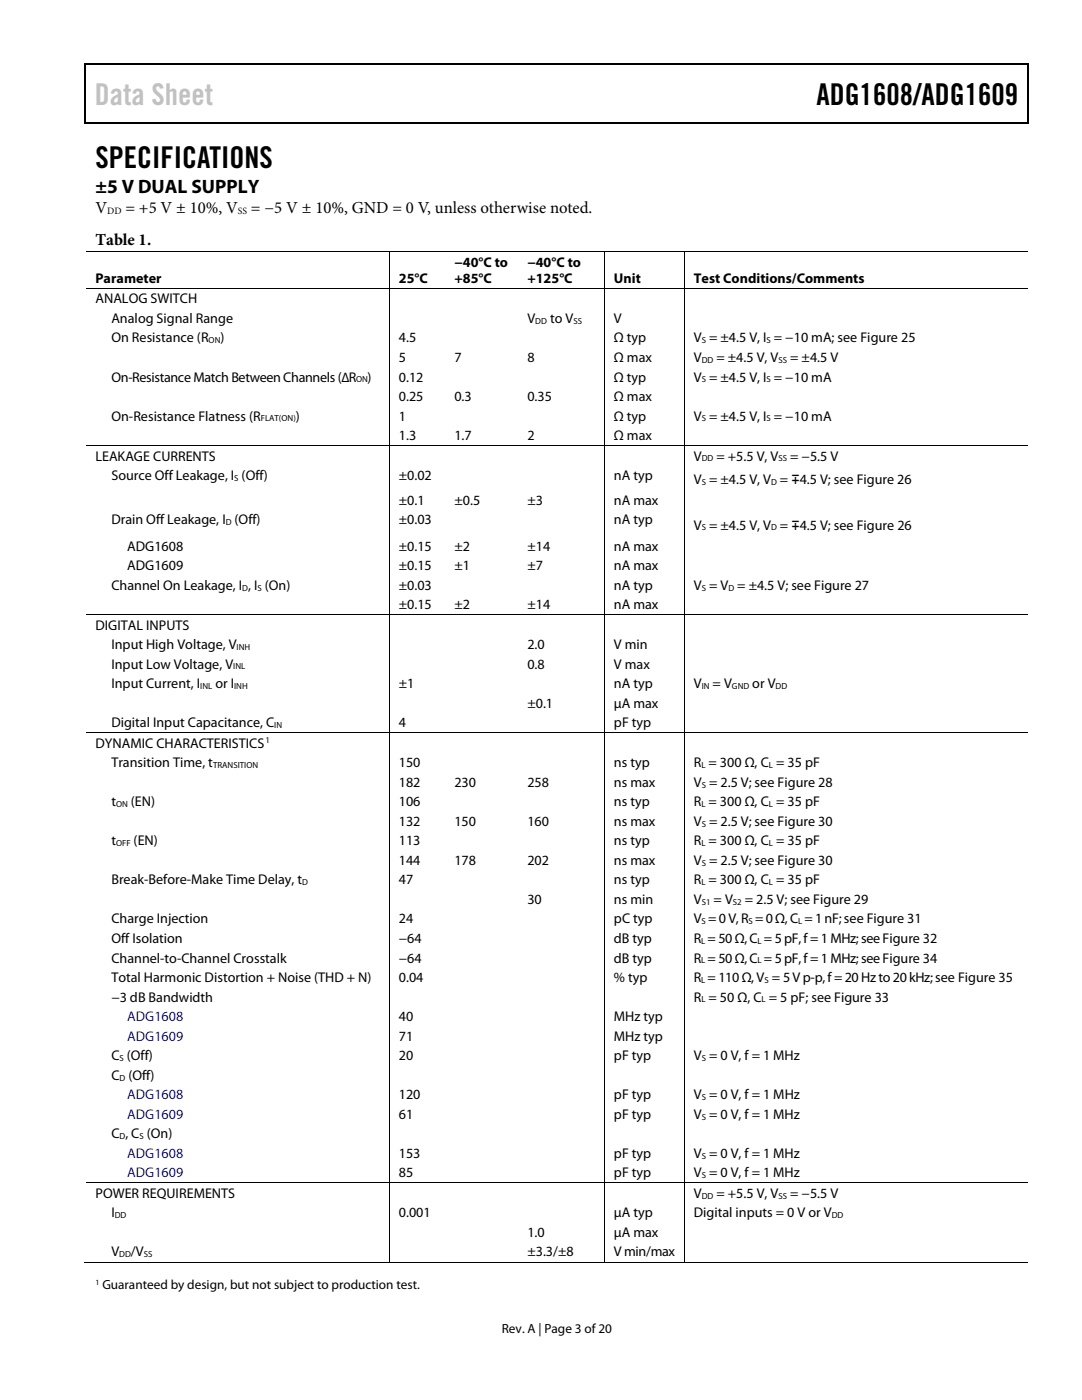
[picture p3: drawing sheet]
<svg xmlns="http://www.w3.org/2000/svg" width="216mm" height="279mm" viewBox="0 0 216 279" stroke-linecap="round" stroke-linejoin="round" font-family="sans-serif">
<defs><g id="words">
<text font-size="6" fill="#c1c1c1" x="18.9" y="21">Data Sheet</text>
<g font-size="6">
<text x="162.9" y="21">ADG1608/ADG1609</text>
<text x="19" y="33.6">SPECIFICATIONS</text>
</g>
<text font-size="3.9" x="19" y="38.5">±5 V DUAL SUPPLY</text>
<g font-size="3.3">
<text x="19" y="42.6">V</text>
<text x="25" y="42.6">= +5 V ± 10%, V</text>
<text x="50.1" y="42.6">= −5 V ± 10%, GND = 0 V, unless otherwise noted.</text>
<text x="19" y="49">Table 1.</text>
</g>
<g font-size="2.8">
<text x="90.7" y="53.2">−40°C to</text>
<text x="105.2" y="53.2">−40°C to</text>
<text x="19" y="56.5">Parameter</text>
<text x="79.6" y="56.5">25°C</text>
<text x="90.7" y="56.5">+85°C</text>
<text x="105.2" y="56.5">+125°C</text>
<text x="122.5" y="56.5">Unit</text>
<text x="138.4" y="56.5">Test Conditions/Comments</text>
<text x="19" y="60.5">ANALOG SWITCH</text>
<text x="22.2" y="64.4">Analog Signal Range</text>
<text x="105.2" y="64.4">V</text>
<text x="109.8" y="64.4">to V</text>
<text x="122.5" y="64.4">V</text>
<text x="22.2" y="68.3">On Resistance (R</text>
<text x="44" y="68.3">)</text>
<text x="79.6" y="68.3">4.5</text>
<text x="122.5" y="68.3">Ω typ</text>
<text x="138.5" y="68.3">V = ±4.5 V, I = −10 mA; see Figure 25</text>
<text x="22.2" y="76.1">On-Resistance Match Between Channels (∆R</text>
<text x="73.3" y="76.1">)</text>
<text x="79.6" y="76.1">0.12</text>
<text x="79.6" y="72.2">5</text>
<text x="90.7" y="72.2">7</text>
<text x="105.2" y="72.2">8</text>
<text x="122.5" y="76.1">Ω typ</text>
<text x="122.5" y="72.2">Ω max</text>
<text x="138.4" y="76.1">V = ±4.5 V, I = −10 mA</text>
<text x="138.5" y="72.2">V</text>
<text x="143" y="72.2">= ±4.5 V, V</text>
<text x="157.7" y="72.2">= ±4.5 V</text>
<text x="22.2" y="83.9">On-Resistance Flatness (R</text>
<text x="59.1" y="83.9">)</text>
<text x="79.6" y="83.9">1</text>
<text x="79.6" y="80">0.25</text>
<text x="90.7" y="80">0.3</text>
<text x="105.2" y="80">0.35</text>
<text x="122.5" y="83.9">Ω typ</text>
<text x="122.5" y="80">Ω max</text>
<text x="138.4" y="83.9">V = ±4.5 V, I = −10 mA</text>
<text x="79.6" y="87.8">1.3</text>
<text x="90.7" y="87.8">1.7</text>
<text x="105.2" y="87.8">2</text>
<text x="122.5" y="87.8">Ω max</text>
<text x="19" y="91.9">LEAKAGE CURRENTS</text>
<text x="22.2" y="95.8">Source Off Leakage, I (Off)</text>
<text x="79.6" y="95.8">±0.02</text>
<text x="122.5" y="95.8">nA typ</text>
<text x="138.5" y="91.9">V</text>
<text x="143" y="91.9">= +5.5 V, V</text>
<text x="157.7" y="91.9">= −5.5 V</text>
<text x="79.6" y="100.7">±0.1</text>
<text x="90.7" y="100.7">±0.5</text>
<text x="105.2" y="100.7">±3</text>
<text x="122.5" y="100.7">nA max</text>
<text x="138.5" y="96.5">V = ±4.5 V, V = ∓4.5 V; see Figure 26</text>
<text x="22.2" y="104.6">Drain Off Leakage, I (Off)</text>
<text x="79.6" y="104.6">±0.03</text>
<text x="122.5" y="104.6">nA typ</text>
<text x="138.5" y="105.7">V = ±4.5 V, V = ∓4.5 V; see Figure 26</text>
<text x="25.4" y="109.9">ADG1608</text>
<text x="25.4" y="113.8">ADG1609</text>
<text x="79.6" y="109.9">±0.15</text>
<text x="79.6" y="113.8">±0.15</text>
<text x="90.7" y="109.9">±2</text>
<text x="90.7" y="113.8">±1</text>
<text x="105.2" y="109.9">±14</text>
<text x="105.2" y="113.8">±7</text>
<text x="122.5" y="109.9">nA max</text>
<text x="122.5" y="113.8">nA max</text>
<text x="22.2" y="117.7">Channel On Leakage, I , I (On)</text>
<text x="79.6" y="117.7">±0.03</text>
<text x="122.5" y="117.7">nA typ</text>
<text x="138.5" y="117.7">V = V = ±4.5 V; see Figure 27</text>
<text x="19" y="125.6">DIGITAL INPUTS</text>
<text x="79.6" y="121.6">±0.15</text>
<text x="90.7" y="121.6">±2</text>
<text x="105.2" y="121.6">±14</text>
<text x="122.5" y="121.6">nA max</text>
<text x="22.2" y="129.5">Input High Voltage, V</text>
<text x="105.2" y="129.5">2.0</text>
<text x="122.5" y="129.5">V min</text>
<text x="22.2" y="133.4">Input Low Voltage, V</text>
<text x="22.2" y="137.4">Input Current, I</text>
<text x="43" y="137.4">or I</text>
<text x="79.6" y="137.4">±1</text>
<text x="105.2" y="133.4">0.8</text>
<text x="122.5" y="137.4">nA typ</text>
<text x="122.5" y="133.4">V max</text>
<text x="138.5" y="137.4">V</text>
<text x="142.2" y="137.4">= V</text>
<text x="150.1" y="137.4">or V</text>
<text x="105.2" y="141.2">±0.1</text>
<text x="122.5" y="141.2">µA max</text>
<text x="19" y="149.2">DYNAMIC CHARACTERISTICS</text>
<text x="22.2" y="145.1">Digital Input Capacitance, C</text>
<text x="79.6" y="145.1">4</text>
<text x="122.5" y="145.1">pF typ</text>
<text x="22.2" y="153.1">Transition Time, t</text>
<text x="79.6" y="153.1">150</text>
<text x="122.5" y="153.1">ns typ</text>
<text x="138.4" y="153.1">R = 300 Ω, C = 35 pF</text>
<text x="22.2" y="160.9">t</text>
<text x="26.1" y="160.9">(EN)</text>
<text x="79.6" y="160.9">106</text>
<text x="79.6" y="157">182</text>
<text x="90.7" y="157">230</text>
<text x="105.2" y="157">258</text>
<text x="122.5" y="160.9">ns typ</text>
<text x="122.5" y="157">ns max</text>
<text x="138.4" y="157">V = 2.5 V; see Figure 28</text>
<text x="138.4" y="160.9">R = 300 Ω, C = 35 pF</text>
<text x="79.6" y="164.8">132</text>
<text x="90.7" y="164.8">150</text>
<text x="105.2" y="164.8">160</text>
<text x="122.5" y="164.8">ns max</text>
<text x="138.4" y="164.8">V = 2.5 V; see Figure 30</text>
<text x="22.2" y="168.7">t</text>
<text x="26.7" y="168.7">(EN)</text>
<text x="79.6" y="172.6">144</text>
<text x="79.6" y="168.7">113</text>
<text x="90.7" y="172.6">178</text>
<text x="105.2" y="172.6">202</text>
<text x="122.5" y="172.6">ns max</text>
<text x="122.5" y="168.7">ns typ</text>
<text x="138.4" y="172.6">V = 2.5 V; see Figure 30</text>
<text x="138.5" y="168.7">R = 300 Ω, C = 35 pF</text>
<text x="22.2" y="176.5">Break-Before-Make Time Delay, t</text>
<text x="79.6" y="176.5">47</text>
<text x="122.5" y="176.5">ns typ</text>
<text x="138.5" y="176.5">R = 300 Ω, C = 35 pF</text>
<text x="22.2" y="184.3">Charge Injection</text>
<text x="79.6" y="184.3">24</text>
<text x="105.2" y="180.4">30</text>
<text x="122.5" y="180.4">ns min</text>
<text x="122.5" y="184.3">pC typ</text>
<text x="138.4" y="184.3">V = 0 V, R = 0 Ω, C = 1 nF;see Figure 31</text>
<text x="138.5" y="180.4">V</text>
<text x="142.4" y="180.4">= V</text>
<text x="148.6" y="180.4">= 2.5 V; see Figure 29</text>
<text x="22.2" y="188.2">Off Isolation</text>
<text x="79.6" y="188.2">−64</text>
<text x="122.5" y="188.2">dB typ</text>
<text x="138.5" y="188.2">R = 50 Ω, C = 5 pF, f = 1 MHz; seeFigure 32</text>
<text x="22.2" y="192.1">Channel-to-Channel Crosstalk</text>
<text x="22.2" y="196">Total Harmonic Distortion + Noise (THD + N)</text>
<text x="79.6" y="192.1">−64</text>
<text x="79.6" y="196">0.04</text>
<text x="122.5" y="192.1">dB typ</text>
<text x="122.5" y="196">% typ</text>
<text x="138.4" y="192.1">R = 50Ω, C = 5 pF, f = 1 MHz; seeFigure 34</text>
<text x="138.5" y="196">R = 110 Ω,V = 5 V p-p, f = 20 Hz to20kHz;see Figure 35</text>
<text x="22.2" y="199.9">−3 dB Bandwidth</text>
<text x="79.6" y="203.8">40</text>
<text x="122.5" y="203.8">MHz typ</text>
<text x="138.5" y="199.9">R = 50 Ω, C = 5 pF; see Figure 33</text>
<text x="79.6" y="207.7">71</text>
<text x="122.5" y="207.7">MHz typ</text>
<text x="22.2" y="211.6">C (Off)</text>
<text x="22.2" y="215.5">C (Off)</text>
<text x="79.6" y="211.6">20</text>
<text x="122.5" y="211.6">pF typ</text>
<text x="138.5" y="211.6">V = 0 V, f = 1 MHz</text>
<text x="79.6" y="219.4">120</text>
<text x="122.5" y="219.4">pF typ</text>
<text x="138.4" y="219.4">V = 0 V, f = 1 MHz</text>
<text x="22.2" y="227.2">C , C (On)</text>
<text x="79.6" y="223.3">61</text>
<text x="122.5" y="223.3">pF typ</text>
<text x="138.5" y="223.3">V = 0 V, f = 1 MHz</text>
<text x="79.6" y="231.1">153</text>
<text x="122.5" y="231.1">pF typ</text>
<text x="138.4" y="231.1">V = 0 V, f = 1 MHz</text>
<text x="19" y="239">POWER REQUIREMENTS</text>
<text x="79.6" y="234.9">85</text>
<text x="122.5" y="234.9">pF typ</text>
<text x="138.5" y="234.9">V = 0 V, f = 1 MHz</text>
<text x="138.5" y="239">V</text>
<text x="143" y="239">= +5.5 V, V</text>
<text x="157.7" y="239">= −5.5 V</text>
<text x="22.2" y="242.9">I</text>
<text x="79.6" y="242.9">0.001</text>
<text x="122.5" y="242.9">µA typ</text>
<text x="138.5" y="242.9">Digital inputs = 0 V or V</text>
<text x="22.2" y="250.7">V</text>
<text x="26.1" y="250.7">/V</text>
<text x="105.2" y="246.8">1.0</text>
<text x="105.2" y="250.7">±3.3/±8</text>
<text x="122.5" y="246.8">µA max</text>
<text x="122.5" y="250.7">Vmin/max</text>
</g>
<g font-size="2.8" fill="#00f">
<text x="25.4" y="203.8">ADG1608</text>
<text x="25.4" y="207.7">ADG1609</text>
<text x="25.4" y="219.4">ADG1608</text>
<text x="25.4" y="223.3">ADG1609</text>
<text x="25.4" y="231.1">ADG1608</text>
<text x="25.4" y="234.9">ADG1609</text>
</g>
<g font-size="2.6">
<text x="20.4" y="257.3">Guaranteed by design, but not subject to production test.</text>
<text x="100.1" y="266">Rev. A | Page 3 of 20</text>
</g>
<g font-size="1.9">
<text x="21.4" y="42.7">DD</text>
<text x="47.5" y="42.7">SS</text>
</g>
<g font-size="1.8">
<text x="106.8" y="64.6">DD</text>
<text x="114.4" y="64.6">SS</text>
<text x="41.6" y="68.5">ON</text>
<text x="140" y="68.5">S</text>
<text x="153" y="68.5">S</text>
<text x="71.1" y="76.3">ON</text>
<text x="140" y="72.4">DD</text>
<text x="140" y="76.3">S</text>
<text x="153" y="76.3">S</text>
<text x="155.3" y="72.4">SS</text>
<text x="52" y="84.1">FLAT(ON)</text>
<text x="140" y="84.1">S</text>
<text x="153" y="84.1">S</text>
<text x="46.8" y="96">S</text>
<text x="140" y="92.1">DD</text>
<text x="155.3" y="92.1">SS</text>
<text x="140" y="96.7">S</text>
<text x="153.9" y="96.7">D</text>
<text x="45" y="104.8">D</text>
<text x="140" y="105.9">S</text>
<text x="153.9" y="105.9">D</text>
<text x="48.3" y="117.9">D</text>
<text x="51.4" y="117.9">S</text>
<text x="140" y="117.9">S</text>
<text x="145.3" y="117.9">D</text>
<text x="47.2" y="129.7">INH</text>
<text x="40" y="137.5">INL</text>
<text x="46.5" y="133.6">INL</text>
<text x="46.7" y="137.5">INH</text>
<text x="140" y="137.5">IN</text>
<text x="146" y="137.5">GND</text>
<text x="154.8" y="137.5">DD</text>
<text x="53" y="148.3">1</text>
<text x="54.7" y="145.3">IN</text>
<text x="42.5" y="153.3">TRANSITION</text>
<text x="140" y="153.3">L</text>
<text x="153.4" y="153.3">L</text>
<text x="23.2" y="161.1">ON</text>
<text x="140" y="161.1">L</text>
<text x="140" y="157.2">S</text>
<text x="153.4" y="161.1">L</text>
<text x="140" y="165">S</text>
<text x="23.2" y="168.9">OFF</text>
<text x="140" y="168.9">L</text>
<text x="140" y="172.8">S</text>
<text x="153.4" y="168.9">L</text>
<text x="60.3" y="176.7">D</text>
<text x="140" y="176.7">L</text>
<text x="153.4" y="176.7">L</text>
<text x="140" y="184.4">S</text>
<text x="140" y="180.6">S1</text>
<text x="146.2" y="180.6">S2</text>
<text x="149.3" y="184.4">S</text>
<text x="159.2" y="184.4">L</text>
<text x="139.9" y="188.4">L</text>
<text x="151.2" y="188.4">L</text>
<text x="139.9" y="192.3">L</text>
<text x="139.9" y="196.2">L</text>
<text x="151.2" y="192.3">L</text>
<text x="152.5" y="196.2">S</text>
<text x="140" y="200">L</text>
<text x="152" y="200">L</text>
<text x="23.9" y="211.7">S</text>
<text x="23.9" y="215.6">D</text>
<text x="140" y="211.7">S</text>
<text x="140" y="219.5">S</text>
<text x="23.9" y="227.3">D</text>
<text x="27.8" y="227.3">S</text>
<text x="140" y="223.4">S</text>
<text x="140" y="231.2">S</text>
<text x="140" y="235.1">S</text>
<text x="140" y="239.2">DD</text>
<text x="155.3" y="239.2">SS</text>
<text x="22.9" y="243.1">DD</text>
<text x="166" y="243.1">DD</text>
<text x="23.8" y="250.9">DD</text>
<text x="28.7" y="250.9">SS</text>
</g>
<text font-size="1.6" x="19" y="256.4">1</text>
</g></defs>
<g fill="#000">
<path d="M16.9 12.7h.2v1h-.2zM16.9 12.7h.2v.3h-.2zM82.5 12.7h.3v.3h-.3zM205.1 12.7h.2v1h-.2zM205.1 12.7h.2v.3h-.2zM16.9 24.4h.2v.3h-.2zM82.3 24.4h.2v.3h-.2zM205.1 24.4h.2v.3h-.2zM77.6 50.2h.2v.1h-.2zM77.6 57.5h.2v.2h-.2zM88.8 50.2h.1v.1h-.1zM88.8 57.5h.1v.2h-.1z"/>
<path d="M103.3 50.2h.2v.1h-.2zM103.3 57.5h.2v.2h-.2zM120.5 50.2h.2v.1h-.2zM120.5 57.5h.2v.2h-.2zM136.5 50.2h.1v.1h-.1zM136.5 57.5h.1v.2h-.1zM77.6 88.9h.2v.1h-.2zM88.8 88.9h.1v.1h-.1zM103.3 88.9h.2v.1h-.2zM120.5 88.9h.2v.1h-.2zM136.5 88.9h.1v.1h-.1zM77.6 122.6h.2v.2h-.2z"/>
<path d="M88.8 122.6h.1v.2h-.1zM103.3 122.6h.2v.2h-.2zM120.5 122.6h.2v.2h-.2zM136.5 122.6h.1v.2h-.1zM77.6 146.2h.2v.2h-.2zM88.8 146.2h.1v.2h-.1zM103.3 146.2h.2v.2h-.2zM120.5 146.2h.2v.2h-.2zM136.5 146.2h.1v.2h-.1zM77.6 236h.2v.2h-.2zM88.8 236h.1v.2h-.1zM103.3 236h.2v.2h-.2z"/>
<path d="M120.5 236h.2v.2h-.2zM136.5 236h.1v.2h-.1zM77.6 251.8h.2v.2h-.2zM88.5 251.8h.2v.2h-.2zM103.1 251.8h.2v.2h-.2zM120.5 251.8h.2v.2h-.2zM136.5 251.8h.1v.2h-.1z"/>
</g>
<path d="M17 13.7v10.7M17.1 12.8h65.4M82.8 12.8h122.3M205.2 13.7v10.7M17.1 24.5h188" fill="none" stroke="#000" stroke-width=".25"/>
<g fill="none" stroke="#000" stroke-width=".2">
<path d="M17.1 50.2h60.5M17.1 57.6h60.5M77.7 50.3v7.2M77.7 57.7v31.2M77.8 50.2h11M77.8 57.6h11M88.9 50.2h14.4M88.9 57.6h14.4M103.5 50.2h17M103.5 57.6h17M120.6 50.3v7.2M120.6 57.7v31.2"/>
<path d="M120.7 50.2h15.8M120.7 57.6h15.8M136.5 50.3v7.2M136.5 57.7v31.2M136.6 50.2h68.5M136.6 57.6h68.5M17.1 89h60.5M77.7 89v33.6M77.8 89h11M88.9 89h14.4M103.5 89h17M120.6 89v33.6"/>
<path d="M120.7 89h15.8M136.5 89v33.6M136.6 89h68.5M17.1 122.7h60.5M77.7 122.8v23.4M77.8 122.7h11M88.9 122.7h14.4M103.5 122.7h17M120.6 122.8v23.4M120.7 122.7h15.8M136.5 122.8v23.4M136.6 122.7h68.5"/>
<path d="M17.1 146.3h60.5M77.7 146.4v89.6M77.8 146.3h11M88.9 146.3h14.4M103.5 146.3h17M120.6 146.4v89.6M120.7 146.3h15.8M136.5 146.4v89.6M136.6 146.3h68.5M17.1 236.1h60.5M77.7 236.2v15.6M77.8 236.1h11"/>
<path d="M88.9 236.1h14.4M103.5 236.1h17M120.6 236.2v15.6M120.7 236.1h15.8M136.5 236.2v15.6M136.6 236.1h68.5M16.9 251.9h60.7M77.8 251.9h42.7M120.7 251.9h15.8M136.6 251.9h68.5"/>
</g>
<use href="#words"/>
</svg>
